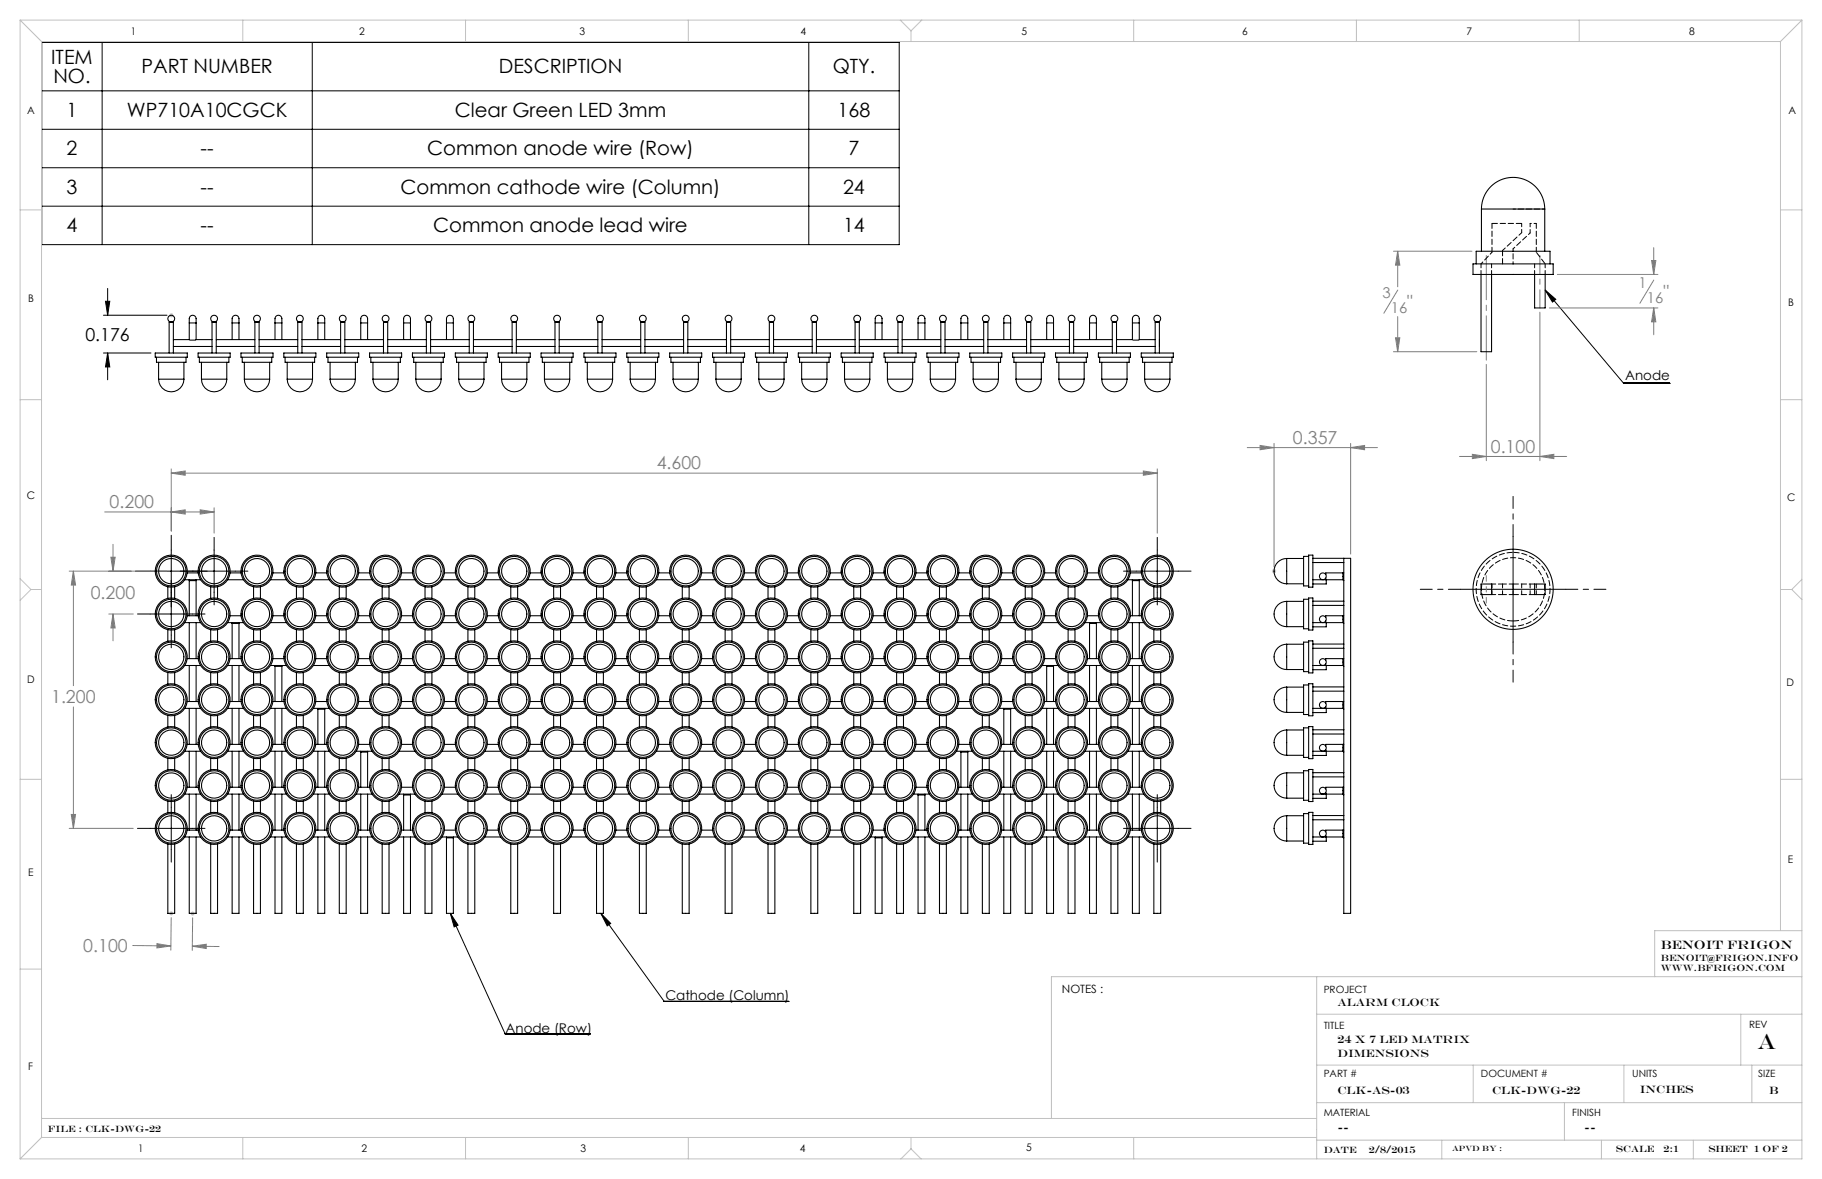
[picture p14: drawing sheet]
<svg xmlns="http://www.w3.org/2000/svg" width="432mm" height="279mm" viewBox="0 0 432 279" stroke-linecap="round" stroke-linejoin="round" font-family="sans-serif">
<defs><g id="words">
<text font-size="5.1" x="416.5" y="248.6">A</text>
<g font-size="4.7">
<text x="12.1" y="15.2">ITEM</text>
<text x="33.5" y="17.4">PART NUMBER</text>
<text x="118.2" y="17.4">DESCRIPTION</text>
<text x="197.3" y="17.4">QTY.</text>
<text x="12.7" y="19.7">NO.</text>
<text x="15.8" y="27.7">1</text>
<text x="30.1" y="27.7">WP710A10CGCK</text>
<text x="107.8" y="27.7">Clear Green LED 3mm</text>
<text x="198.5" y="27.7">168</text>
<text x="15.8" y="36.8">2</text>
<text x="47.6" y="36.8">--</text>
<text x="101.3" y="36.8">Common anode wire (Row)</text>
<text x="201.1" y="36.8">7</text>
<text x="15.8" y="45.9">3</text>
<text x="47.6" y="45.9">--</text>
<text x="94.9" y="45.9">Common cathode wire (Column)</text>
<text x="199.8" y="45.9">24</text>
<text x="15.8" y="55">4</text>
<text x="47.6" y="55">--</text>
<text x="102.7" y="55">Common anode lead wire</text>
<text x="199.8" y="55">14</text>
</g>
<g font-size="4.2" fill="#808080">
<text x="394.2" y="70.5">&quot;</text>
<text x="333.5" y="72.9">&quot;</text>
<text x="306.4" y="105.2">0.357</text>
<text x="353.3" y="107.3">0.100</text>
<text x="155.6" y="111.2">4.600</text>
<text x="26" y="120.4">0.200</text>
<text x="21.5" y="142">0.200</text>
<text x="12.1" y="166.6">1.200</text>
<text x="19.7" y="225.6">0.100</text>
</g>
<text font-size="4.2" x="20.2" y="80.8">0.176</text>
<g font-size="3.5" fill="#808080">
<text x="327.7" y="70.7">3</text>
<text x="388.3" y="68.4">1</text>
<text x="390.3" y="71.9">16</text>
<text x="329.6" y="74.3">16</text>
</g>
<g font-size="3.2">
<text x="385.2" y="90">Anode</text>
<text x="157.7" y="237">Cathode (Column)</text>
<text x="119.8" y="244.9">Anode (Row)</text>
</g>
<text font-size="2.9" x="393.6" y="225">BENOIT FRIGON</text>
<text font-size="2.7" x="251.7" y="235.2">NOTES :</text>
<g font-size="2.6">
<text x="317" y="238.3">Alarm Clock</text>
<text x="317" y="247.1">24 x 7 Led Matrix</text>
<text x="317" y="250.4">Dimensions</text>
<text x="317" y="259.3">CLK-AS-03</text>
<text x="353.6" y="259.3">CLK-DWG-22</text>
<text x="388.6" y="259.1">INCHES</text>
<text x="419.3" y="259.2">B</text>
<text x="317" y="267.9">--</text>
<text x="375.5" y="267.9">--</text>
</g>
<g font-size="2.5">
<text x="31" y="8.2">1</text>
<text x="85.1" y="8.2">2</text>
<text x="137.3" y="8.2">3</text>
<text x="189.7" y="8.2">4</text>
<text x="242.1" y="8.2">5</text>
<text x="294.4" y="8.2">6</text>
<text x="347.6" y="8.2">7</text>
<text x="400.3" y="8.2">8</text>
<text x="6.4" y="27">A</text>
<text x="423.8" y="27">A</text>
<text x="6.7" y="71.5">B</text>
<text x="423.8" y="72.5">B</text>
<text x="6.4" y="118.4">C</text>
<text x="423.5" y="118.6">C</text>
<text x="6.5" y="161.8">D</text>
<text x="423.4" y="162.7">D</text>
<text x="6.7" y="207.6">E</text>
<text x="423.7" y="204.6">E</text>
<text x="6.7" y="253.5">F</text>
<text x="32.7" y="273">1</text>
<text x="85.7" y="273">2</text>
<text x="137.6" y="273">3</text>
<text x="189.5" y="273">4</text>
<text x="243.2" y="272.9">5</text>
</g>
<g font-size="2.4">
<text x="313.7" y="235.2">PROJECT</text>
<text x="313.7" y="243.7">TITLE</text>
<text x="414.5" y="243.6">REV</text>
<text x="313.7" y="255.3">PART #</text>
<text x="351" y="255.3">DOCUMENT #</text>
<text x="386.8" y="255.3">UNITS</text>
<text x="416.7" y="255.3">SIZE</text>
<text x="313.7" y="264.6">MATERIAL</text>
<text x="372.6" y="264.6">FINISH</text>
</g>
<g font-size="2.2">
<text x="393.6" y="227.7">benoit@frigon.info</text>
<text x="393.6" y="230.2">www.bfrigon.com</text>
<text x="11.4" y="268.3">File : clk-dwg-22</text>
<text x="313.7" y="273.2">DATE</text>
<text x="324.4" y="273.2">2/8/2015</text>
<text x="383" y="273">SCALE</text>
<text x="394.2" y="273">2:1</text>
<text x="404.9" y="273">SHEET 1 OF 2</text>
</g>
<text font-size="1.8" x="344.1" y="272.8">APVD BY :</text>
</g></defs>
<g fill="none" stroke="#000" stroke-width=".24">
<path d="M9.9 10.1h203.2v47.9h-203.2zM24.2 10.1v47.9M74 10.1v47.9M191.7 10.1v47.9M9.9 30.6h203.2M9.9 39.8h203.2M9.9 21.5h203.2M9.9 48.9h203.2M24.5 74.7h15.1M25 71.4h1l-.5 3.3zM25.5 68.4v6.3M366.2 68.7l18.6 22.1h10.9"/>
<path d="M366.2 68.7l2.5 2.2-.8 .7zM24.5 83.7h11.3M25.5 83.7l.5 3.3h-1zM25.5 83.7v6.3M35.6 135.4h10M40.6 130.4v10M45.7 135.4h10M50.7 130.4v10M269.3 135.4h10M274.3 130.4v10M346.1 139.7h25M358.6 127.2v25"/>
<path d="M35.6 145.5h10M40.6 140.5v10M35.6 196.3h10M40.6 191.3v10M269.3 196.3h10M274.3 191.3v10M106.7 216.4l13 28.6h20.2M106.7 216.4l1.9 2.8-1 .5zM142.4 216.4l15 20.9h29.5M142.4 216.4l2.3 2.4-.8 .6z"/>
</g>
<g fill="none" stroke="#808080" stroke-width=".24">
<path d="M330.2 59.5h18.6M331.2 59.5l.5 3.3h-1zM331.2 59.5v8.5M391.9 58.7v6.3M331.2 75v8.4M331.3 68.7l-3.3 5.5M364.9 74v35.2M367.2 73h25.7M369.1 65h23.8M391.4 61.7h1l-.5 3.3zM391.9 73l.5 3.3h-1zM391.9 73v6.3"/>
<path d="M391.9 66.4l-3.3 5.5M330.2 83.4h19.8M330.7 80h1l-.5 3.4zM352.2 86.4v22.8M40.6 112.1l3.3-.5v1zM40.6 111.1v14.8M40.6 112.1h233.7M271 111.6l3.3 .5-3.3 .5zM274.3 111.1v15.3M295.6 106.1h30.8M298.6 105.6l3.3 .5-3.3 .5zM301.9 105.1v29.3"/>
<path d="M320.1 106.1l3.3-.5v1zM320.1 105.1v26.2M345.9 108.2h25.4M348.9 107.7l3.3 .5-3.3 .5zM364.9 108.2l3.3-.5v1zM16.4 135.4h23.2M17.4 135.4l.5 3.3h-1zM17.4 135.4v27.1M24.8 121.3h25.9M26.3 132h1l-.5 3.4zM26.8 129v6.4M40.6 121.3l3.3-.5v1z"/>
<path d="M47.4 120.8l3.3 .5-3.3 .5zM50.7 120.3v6.1M25.8 145.5h5.8M26.8 145.5l.5 3.3h-1zM26.8 145.5v6.4M17.4 167.5v28.8M16.4 196.3h15.2M16.9 193h1l-.5 3.3zM40.6 217.4l-.1 7.8M45.7 217.5l-.1 7.7M31.5 224.1l9 .1M37.2 223.6l3.3 .6-3.3 .4z"/>
<path d="M45.6 224.2l6.3 .1M45.6 224.2l3.3-.4v1z"/>
</g>
<g fill="none" stroke="#c0c0c0" stroke-width=".24">
<path d="M4.8 4.8l5 5M4.8 4.8h422.2M4.8 4.8v269.8M9.8 9.8h412.2M9.8 9.8v259.8M57.5 4.8v5M110.3 4.8v5M163.1 4.8v5M213.4 4.8l2.5 2.5M215.9 7.3v2.5M218.4 4.8l-2.5 2.5M268.7 4.8v5"/>
<path d="M321.5 4.8v5M374.3 4.8v5M422 9.8v210.7M427 4.8l-5 5M427 4.8v269.8h-422.2M4.8 49.7h5M422 49.7h5M40.1 74.7h1M40.2 74.4l.7 .7M40.6 74.2v1M40.9 74.4l-.7 .7M4.8 94.7h5"/>
<path d="M422 94.7h5M4.8 137.1l2.5 2.6M7.3 139.7l-2.5 2.6M7.3 139.7h2.5M301.4 135.4h1M301.6 135l.7 .7M301.9 134.9v1M302.3 135l-.7 .7M422 139.7h2.6M424.6 139.7l2.4 2.4M427 137.3l-2.4 2.4M4.8 184.7h5"/>
<path d="M422 184.7h5M40.1 216.4h1M40.2 216.1l.7 .7M40.6 215.9v1M40.9 216.1l-.7 .7M45.2 216.5h1M45.3 216.2l.7 .7M45.7 216v1M46 216.2l-.7 .7M4.8 229.7h5M312 231.5v43.1M427 231.5h-177.8v33.6"/>
<path d="M427 220.5h-34.8v11M312 240.3h115M312 252.4h115M349.1 252.4v8.9M384.9 252.4v8.9M412.6 240.3v12.1M415.2 252.4v8.9M9.8 265.1h302.2M9.8 269.6l-5 5M9.8 269.6h302.2M57.5 269.6v5M110.3 269.6v5"/>
<path d="M163.1 269.6v5M215.9 272.2l-2.4 2.4M215.9 272.2l2.4 2.4M215.9 269.6v2.6M268.7 269.6v5M312 270.2h115M312 261.3h115M341.7 270.2v4.4M370.8 261.3v8.9M379.5 270.2v4.4M401.3 270.2v4.4"/>
</g>
<path d="M346.1 139.7h-9.5M358.6 127.2v-9.5M371.1 139.7h9.5M358.6 152.2v9.5" fill="none" stroke="#000" stroke-width=".24" stroke-dasharray="15.2 1.3 1.3 1.3" stroke-dashoffset="12.4"/>
<g fill="none" stroke="#000" stroke-width=".24" stroke-dasharray="15.2 1.3 1.3 1.3">
<path d="M35.6 135.4h-3.5M40.6 130.4v-3.5M45.6 135.4h3.5M45.7 135.4h-3M50.7 130.4v-3M55.7 135.4h3M269.3 135.4h-3M274.3 130.4v-3M279.3 135.4h3M35.6 145.5h-3M40.6 140.4v3.5M40.6 140.5v-3"/>
<path d="M40.6 150.5v3M45.6 145.5h3M50.7 140.4v3M274.3 140.4v3M35.6 196.3h-3M40.6 191.3v-3M45.6 196.3h3M269.3 196.3h-3M274.3 191.3v-3M279.3 196.3h3M40.6 201.3v3M274.3 201.3v3"/>
</g>
<path d="M352.2 136.4v6.5" fill="none" stroke="#808080" stroke-width=".24" stroke-dasharray="15.2 1.3 1.3 1.3" stroke-dashoffset="13.9"/>
<path d="M364.9 60.5v12.5" fill="none" stroke="#808080" stroke-width=".24" stroke-dasharray="15.2 1.3 1.3 1.3" stroke-dashoffset="10.9"/>
<path d="M352.2 60.5v24.9" fill="none" stroke="#808080" stroke-width=".24" stroke-dasharray="15.2 1.3 1.3 1.3" stroke-dashoffset="4.7"/>
<g fill="#000">
<path d="M25 71.4h1l-.5 3.3zM25.5 83.7l.5 3.3h-1z"/>
<path d="M142.4 216.4l2.3 2.4-.8 .6zM106.7 216.4l1.9 2.8-1 .5zM366.2 68.7l2.5 2.2-.8 .7z"/>
</g>
<g fill="#808080">
<path d="M37.2 223.6l3.3 .6-3.3 .4zM45.6 224.2l3.3-.4v1zM298.6 105.6l3.3 .5-3.3 .5zM320.1 106.1l3.3-.5v1z"/>
<path d="M40.6 121.3l3.3-.5v1zM47.4 120.8l3.3 .5-3.3 .5zM26.3 132h1l-.5 3.4zM26.8 145.5l.5 3.3h-1zM17.4 135.4l.5 3.3h-1zM16.9 193h1l-.5 3.3zM271 111.6l3.3 .5-3.3 .5zM40.6 112.1l3.3-.5v1zM348.9 107.7l3.3 .5-3.3 .5zM364.9 108.2l3.3-.5v1zM331.2 59.5l.5 3.3h-1zM330.7 80h1l-.5 3.4zM391.4 61.7h1l-.5 3.3zM391.9 73l.5 3.3h-1z"/>
</g>
<g fill="none" stroke="#000" stroke-width=".25">
<path d="M351.1 49.5a7.5 7.5 0 0 1 7.5-7.5 7.5 7.5 0 0 1 7.5 7.5M351.1 49.5h15M351.1 49.5v10M366.1 49.5v10M44.9 76.5v-.5a.89 .89 0 0 1 .8-1.3 .89 .89 0 0 1 .8 1.3v.5M44.9 76.5h1.6M44.9 76.5v4h-3.8M46.5 76.5v4h3.7M55 76.5v-.5a.89 .89 0 0 1 .8-1.3 .89 .89 0 0 1 .8 1.3v.5M55 76.5h1.6M55 76.5v4M56.6 76.5v4"/>
<path d="M65.2 76.5v-.5a.89 .89 0 0 1 .8-1.3 .89 .89 0 0 1 .8 1.3v.5M65.2 76.5h1.6M65.2 76.5v4M66.8 76.5v4M75.3 76.5v-.5a.89 .89 0 0 1 .8-1.3 .89 .89 0 0 1 .9 1.3v.5M75.3 76.5h1.7M75.3 76.5v4M77 76.5v4M85.5 76.5v-.5a.89 .89 0 0 1 .8-1.3 .89 .89 0 0 1 .8 1.3v.5M85.5 76.5h1.6M85.5 76.5v4M87.1 76.5v4"/>
<path d="M95.7 76.5v-.5a.89 .89 0 0 1 .8-1.3 .89 .89 0 0 1 .8 1.3v.5M95.7 76.5h1.6M95.7 76.5v4M97.3 76.5v4M105.8 76.5v-.5a.89 .89 0 0 1 .8-1.3 .89 .89 0 0 1 .8 1.3v.5M105.8 76.5h1.6M105.8 76.5v4M107.4 76.5v4M207.4 76.5v-.5a.89 .89 0 0 1 .8-1.3 .89 .89 0 0 1 .8 1.3v.5M207.4 76.5h1.6M207.4 76.5v4M209 76.5v4"/>
<path d="M217.6 76.5v-.5a.89 .89 0 0 1 .8-1.3 .89 .89 0 0 1 .8 1.3v.5M217.6 76.5h1.6M217.6 76.5v4M219.2 76.5v4M227.7 76.5v-.5a.89 .89 0 0 1 .8-1.3 .89 .89 0 0 1 .9 1.3v.5M227.7 76.5h1.7M227.7 76.5v4M229.4 76.5v4M237.9 76.5v-.5a.89 .89 0 0 1 .8-1.3 .89 .89 0 0 1 .8 1.3v.5M237.9 76.5h1.6M237.9 76.5v4M239.5 76.5v4"/>
<path d="M248.1 76.5v-.5a.89 .89 0 0 1 .8-1.3 .89 .89 0 0 1 .8 1.3v.5M248.1 76.5h1.6M248.1 76.5v4M249.7 76.5v4M258.2 76.5v-.5a.89 .89 0 0 1 .8-1.3 .89 .89 0 0 1 .8 1.3v.5M258.2 76.5h1.6M258.2 76.5v4M259.8 76.5v4M268.4 76.5v-.5a.89 .89 0 0 1 .8-1.3 .89 .89 0 0 1 .8 1.3v.5M268.4 76.5h1.6M268.4 76.5v4h-3.8M270 76.5v4h3.8"/>
<path d="M349.1 62.5h19v2.5h-19zM349.8 62.5v-3h17.5v3M351 65v18.4h2.5v-18.4M363.7 65v8h2.5v-8M36.8 83.7h7.6v1h-7.6zM37.1 84.7v1.2h7v-1.2M37.6 89.9a3 3 0 0 0 3 3 3 3 0 0 0 3-3M37.6 89.9h6M37.6 85.9v4M40.1 83.7v-7.4h1v7.4M41.1 82.1h9.1M43.6 85.9v4"/>
<path d="M45 80.6h1.4M46.9 83.7h7.6v1h-7.6zM47.2 84.7v1.2h7v-1.2M47.7 89.9a3 3 0 0 0 3 3 3 3 0 0 0 3-3M47.7 89.9h6M47.7 85.9v4M50.2 83.7v-7.4h1v7.4M51.2 82.1h9.2M51.2 80.5h9.2M53.7 85.9v4M57.1 83.7h7.6v1h-7.6zM57.4 84.7v1.2h7v-1.2"/>
<path d="M57.9 89.9a3 3 0 0 0 3 3 3 3 0 0 0 3-3M57.9 89.9h6M57.9 85.9v4M60.4 83.7v-7.4h1v7.4M61.4 82.1h9.2M61.4 80.5h9.2M63.9 85.9v4M67.3 83.7h7.6v1h-7.6zM67.6 84.7v1.2h7v-1.2M68.1 89.9a3 3 0 0 0 3 3 3 3 0 0 0 3-3M68.1 89.9h6M68.1 85.9v4"/>
<path d="M70.6 83.7v-7.4h1v7.4M71.6 82.1h9.1M71.6 80.5h9.1M74.1 85.9v4M77.4 83.7h7.6v1h-7.6zM77.7 84.7v1.2h7v-1.2M78.2 89.9a3 3 0 0 0 3 3 3 3 0 0 0 3-3M78.2 89.9h6M78.2 85.9v4M80.7 83.7v-7.4h1v7.4M81.7 82.1h9.2M81.7 80.5h9.2"/>
<path d="M84.2 85.9v4M87.6 83.7h7.6v1h-7.6zM87.9 84.7v1.2h7v-1.2M88.4 89.9a3 3 0 0 0 3 3 3 3 0 0 0 3-3M88.4 89.9h6M88.4 85.9v4M90.9 83.7v-7.4h1v7.4M91.9 82.1h9.1M91.9 80.5h9.1M94.4 85.9v4M97.7 83.7h7.6v1h-7.6zM98 84.7v1.2h7v-1.2"/>
<path d="M98.5 89.9a3 3 0 0 0 3 3 3 3 0 0 0 3-3M98.5 89.9h6M98.5 85.9v4M101 83.7v-7.4h1v7.4M102 82.1h9.2M102 80.5h9.2M104.5 85.9v4M107.9 83.7h7.6v1h-7.6zM108.2 84.7v1.2h7v-1.2M108.7 89.9a3 3 0 0 0 3 3 3 3 0 0 0 3-3M108.7 89.9h6M108.7 85.9v4"/>
<path d="M111.2 83.7v-7.4h1v7.4M112.2 82.1h9.2M112.2 80.5h9.2M114.7 85.9v4M118.1 83.7h7.6v1h-7.6zM118.4 84.7v1.2h7v-1.2M118.9 89.9a3 3 0 0 0 3 3 3 3 0 0 0 3-3M118.9 89.9h6M118.9 85.9v4M121.4 83.7v-7.4h1v7.4M122.4 82.1h9.1M122.4 80.5h9.1"/>
<path d="M124.9 85.9v4M128.2 83.7h7.6v1h-7.6zM128.5 84.7v1.2h7v-1.2M129 89.9a3 3 0 0 0 3 3 3 3 0 0 0 3-3M129 89.9h6M129 85.9v4M131.5 83.7v-7.4h1v7.4M132.5 82.1h9.2M132.5 80.5h9.2M135 85.9v4M138.4 83.7h7.6v1h-7.6zM138.7 84.7v1.2h7v-1.2"/>
<path d="M139.2 89.9a3 3 0 0 0 3 3 3 3 0 0 0 3-3M139.2 89.9h6M139.2 85.9v4M141.7 83.7v-7.4h1v7.4M142.7 82.1h9.1M142.7 80.5h9.1M145.2 85.9v4M148.5 83.7h7.6v1h-7.6zM148.8 84.7v1.2h7v-1.2M149.3 89.9a3 3 0 0 0 3 3 3 3 0 0 0 3-3M149.3 89.9h6M149.3 85.9v4"/>
<path d="M151.8 83.7v-7.4h1v7.4M152.8 82.1h9.2M152.8 80.5h9.2M155.3 85.9v4M158.7 83.7h7.6v1h-7.6zM159 84.7v1.2h7v-1.2M159.5 89.9a3 3 0 0 0 3 3 3 3 0 0 0 3-3M159.5 89.9h6M159.5 85.9v4M162 83.7v-7.4h1v7.4M163 82.1h9.2M163 80.5h9.2"/>
<path d="M165.5 85.9v4M168.9 83.7h7.6v1h-7.6zM169.2 84.7v1.2h7v-1.2M169.7 89.9a3 3 0 0 0 3 3 3 3 0 0 0 3-3M169.7 89.9h6M169.7 85.9v4M172.2 83.7v-7.4h1v7.4M173.2 82.1h9.1M173.2 80.5h9.1M175.7 85.9v4M179 83.7h7.6v1h-7.6zM179.3 84.7v1.2h7v-1.2"/>
<path d="M179.8 89.9a3 3 0 0 0 3 3 3 3 0 0 0 3-3M179.8 89.9h6M179.8 85.9v4M182.3 83.7v-7.4h1v7.4M183.3 82.1h9.2M183.3 80.5h9.2M185.8 85.9v4M189.2 83.7h7.6v1h-7.6zM189.5 84.7v1.2h7v-1.2M190 89.9a3 3 0 0 0 3 3 3 3 0 0 0 3-3M190 89.9h6M190 85.9v4"/>
<path d="M192.5 83.7v-7.4h1v7.4M193.5 82.1h9.1M193.5 80.5h9.1M196 85.9v4M199.3 83.7h7.6v1h-7.6zM199.6 84.7v1.2h7v-1.2M200.1 89.9a3 3 0 0 0 3 3 3 3 0 0 0 3-3M200.1 89.9h6M200.1 85.9v4M202.6 83.7v-7.4h1v7.4M203.6 82.1h9.2M203.6 80.5h9.2"/>
<path d="M206.1 85.9v4M209.5 83.7h7.6v1h-7.6zM209.8 84.7v1.2h7v-1.2M210.3 89.9a3 3 0 0 0 3 3 3 3 0 0 0 3-3M210.3 89.9h6M210.3 85.9v4M212.8 83.7v-7.4h1v7.4M213.8 82.1h9.2M213.8 80.5h9.2M216.3 85.9v4M219.7 83.7h7.6v1h-7.6zM220 84.7v1.2h7v-1.2"/>
<path d="M220.5 89.9a3 3 0 0 0 3 3 3 3 0 0 0 3-3M220.5 89.9h6M220.5 85.9v4M223 83.7v-7.4h1v7.4M224 82.1h9.1M224 80.5h9.1M226.5 85.9v4M229.8 83.7h7.6v1h-7.6zM230.1 84.7v1.2h7v-1.2M230.6 89.9a3 3 0 0 0 3 3 3 3 0 0 0 3-3M230.6 89.9h6M230.6 85.9v4"/>
<path d="M233.1 83.7v-7.4h1v7.4M234.1 82.1h9.2M234.1 80.5h9.2M236.6 85.9v4M240 83.7h7.6v1h-7.6zM240.3 84.7v1.2h7v-1.2M240.8 89.9a3 3 0 0 0 3 3 3 3 0 0 0 3-3M240.8 89.9h6M240.8 85.9v4M243.3 83.7v-7.4h1v7.4M244.3 82.1h9.1M244.3 80.5h9.1"/>
<path d="M246.8 85.9v4M250.1 83.7h7.6v1h-7.6zM250.4 84.7v1.2h7v-1.2M250.9 89.9a3 3 0 0 0 3 3 3 3 0 0 0 3-3M250.9 89.9h6M250.9 85.9v4M253.4 83.7v-7.4h1v7.4M254.4 82.1h9.2M254.4 80.5h9.2M256.9 85.9v4M260.3 83.7h7.6v1h-7.6zM260.6 84.7v1.2h7v-1.2"/>
<path d="M261.1 89.9a3 3 0 0 0 3 3 3 3 0 0 0 3-3M261.1 89.9h6M261.1 85.9v4M263.6 83.7v-7.4h1v7.4M264.6 82.1h9.2M267.1 85.9v4M268.5 80.6h1.4M270.5 83.7h7.6v1h-7.6zM270.8 84.7v1.2h7v-1.2M271.3 89.9a3 3 0 0 0 3 3 3 3 0 0 0 3-3M271.3 89.9h6M271.3 85.9v4"/>
<path d="M273.8 83.7v-7.4h1v7.4M274.8 82.1h.1M274.8 80.5h.1M274.8 80.5v1.6M277.3 85.9v4M39.8 139.1v2.7M41.4 139.1v2.7M43.8 137.4h3.7M44.4 135.8h2.6M44.9 137.4v.2M44.9 137.6h1.6M44.9 137.6v8.3"/>
<path d="M46.5 137.4v.2M46.5 137.6v8.3M49.9 139.1v2.7M51.6 139.1v2.7M54 137.4h3.7M54.5 135.8h2.6M60.1 139.1v2.7M61.7 139.1v2.7M64.1 137.4h3.8M64.7 135.8h2.6M70.3 139.1v2.7M71.9 139.1v2.7"/>
<path d="M74.3 137.4h3.7M74.8 135.8h2.6M80.4 139.1v2.7M82 139.1v2.7M84.4 137.4h3.8M85 135.8h2.6M90.6 139.1v2.7M92.2 139.1v2.7M94.6 137.4h3.7M95.2 135.8h2.6M100.7 139.1v2.7M102.4 139.1v2.7"/>
<path d="M104.8 137.4h3.7M105.3 135.8h2.6M110.9 139.1v2.7M112.5 139.1v2.7M114.9 137.4h3.8M115.5 135.8h2.6M121.1 139.1v2.7M122.7 139.1v2.7M125.1 137.4h3.7M125.6 135.8h2.6M131.2 139.1v2.7M132.8 139.1v2.7"/>
<path d="M135.2 137.4h3.8M135.8 135.8h2.6M141.4 139.1v2.7M143 139.1v2.7M145.4 137.4h3.7M146 135.8h2.6M151.5 139.1v2.7M153.2 139.1v2.7M155.6 137.4h3.7M156.1 135.8h2.6M161.7 139.1v2.7M163.3 139.1v2.7"/>
<path d="M165.7 137.4h3.8M166.3 135.8h2.6M171.9 139.1v2.7M173.5 139.1v2.7M175.9 137.4h3.7M176.4 135.8h2.6M182 139.1v2.7M183.6 139.1v2.7M186 137.4h3.8M186.6 135.8h2.6M192.2 139.1v2.7M193.8 139.1v2.7"/>
<path d="M196.2 137.4h3.7M196.8 135.8h2.6M202.3 139.1v2.7M204 139.1v2.7M206.4 137.4h3.7M206.9 135.8h2.6M212.5 139.1v2.7M214.1 139.1v2.7M216.5 137.4h3.8M217.1 135.8h2.6M222.7 139.1v2.7M224.3 139.1v2.7"/>
<path d="M226.7 137.4h3.7M227.2 135.8h2.6M232.8 139.1v2.7M234.4 139.1v2.7M236.8 137.4h3.8M237.4 135.8h2.6M243 139.1v2.7M244.6 139.1v2.7M247 137.4h3.7M247.6 135.8h2.6M253.1 139.1v2.7M254.8 139.1v2.7"/>
<path d="M257.2 137.4h3.7M257.7 135.8h2.6M263.3 139.1v2.7M264.9 139.1v2.7M267.3 137.4h3.8M267.9 135.8h2.6M268.4 137.4v.2M268.4 137.6h1.6M268.4 137.6v8.3M270 137.4v.2M270 137.6v8.3M273.5 139.1v2.7"/>
<path d="M275.1 139.1v2.7M304.9 132.3a3 3 0 0 0-3 3.1 3 3 0 0 0 3 3M304.9 132.3v6.1M304.9 132.3h4M304.9 138.4h4M310.1 131.6h1v7.6h-1zM310.1 131.9h-1.2v7h1.2M311.1 137.4h7.2M311.1 133.3h7.4M311.1 132.3h7.4M314.2 137v.4M314.3 137.4v1h-3.2"/>
<path d="M318.3 137.4l.2 .2M318.3 135.8h-4.1v.4M318.3 135.8v1.6M318.3 135.8h.2M318.5 132.3h1.6v84.1h-1.6zM351 138.4h2.5v2.5h-2.5zM363.7 138.4h2.5v2.5h-2.5zM39.8 149.2v2.8M39.8 159.4v2.7M41.4 149.2v2.8M41.4 159.4v2.7M43.8 147.6h3.7"/>
<path d="M43.8 157.7h3.7M44.4 145.9h2.6M44.4 156.1h2.6M44.9 147.6v8.5M44.9 157.7v8.5M46.5 147.6v8.5M46.5 157.7v8.5M49.9 149.2v2.8M49.9 159.4v2.7M51.6 149.2v2.8M51.6 159.4v2.7M54 147.6h3.7"/>
<path d="M54 157.7h3.7M54.5 145.9h2.6M54.5 156.1h2.6M55 147.6v.2M55 147.8h1.6M55 147.8v8.3M55 157.7v8.5M56.6 147.6v.2M56.6 147.8v8.3M56.6 157.7v8.5M60.1 149.2v2.8M60.1 159.4v2.7"/>
<path d="M61.7 149.2v2.8M61.7 159.4v2.7M64.1 147.6h3.8M64.1 157.7h3.8M64.7 145.9h2.6M64.7 156.1h2.6M65.2 157.7v.2M65.2 157.9h1.6M65.2 157.9v8.3M66.8 157.7v.2M66.8 157.9v8.3M70.3 149.2v2.8"/>
<path d="M70.3 159.4v2.7M71.9 149.2v2.8M71.9 159.4v2.7M74.3 147.6h3.7M74.3 157.7h3.7M74.8 145.9h2.6M74.8 156.1h2.6M80.4 149.2v2.8M80.4 159.4v2.7M82 149.2v2.8M82 159.4v2.7M84.4 147.6h3.8"/>
<path d="M84.4 157.7h3.8M85 145.9h2.6M85 156.1h2.6M90.6 149.2v2.8M90.6 159.4v2.7M92.2 149.2v2.8M92.2 159.4v2.7M94.6 147.6h3.7M94.6 157.7h3.7M95.2 145.9h2.6M95.2 156.1h2.6M100.7 149.2v2.8"/>
<path d="M100.7 159.4v2.7M102.4 149.2v2.8M102.4 159.4v2.7M104.8 147.6h3.7M104.8 157.7h3.7M105.3 145.9h2.6M105.3 156.1h2.6M110.9 149.2v2.8M110.9 159.4v2.7M112.5 149.2v2.8M112.5 159.4v2.7M114.9 147.6h3.8"/>
<path d="M114.9 157.7h3.8M115.5 145.9h2.6M115.5 156.1h2.6M121.1 149.2v2.8M121.1 159.4v2.7M122.7 149.2v2.8M122.7 159.4v2.7M125.1 147.6h3.7M125.1 157.7h3.7M125.6 145.9h2.6M125.6 156.1h2.6M131.2 149.2v2.8"/>
<path d="M131.2 159.4v2.7M132.8 149.2v2.8M132.8 159.4v2.7M135.2 147.6h3.8M135.2 157.7h3.8M135.8 145.9h2.6M135.8 156.1h2.6M141.4 149.2v2.8M141.4 159.4v2.7M143 149.2v2.8M143 159.4v2.7M145.4 147.6h3.7"/>
<path d="M145.4 157.7h3.7M146 145.9h2.6M146 156.1h2.6M151.5 149.2v2.8M151.5 159.4v2.7M153.2 149.2v2.8M153.2 159.4v2.7M155.6 147.6h3.7M155.6 157.7h3.7M156.1 145.9h2.6M156.1 156.1h2.6M161.7 149.2v2.8"/>
<path d="M161.7 159.4v2.7M163.3 149.2v2.8M163.3 159.4v2.7M165.7 147.6h3.8M165.7 157.7h3.8M166.3 145.9h2.6M166.3 156.1h2.6M171.9 149.2v2.8M171.9 159.4v2.7M173.5 149.2v2.8M173.5 159.4v2.7M175.9 147.6h3.7"/>
<path d="M175.9 157.7h3.7M176.4 145.9h2.6M176.4 156.1h2.6M182 149.2v2.8M182 159.4v2.7M183.6 149.2v2.8M183.6 159.4v2.7M186 147.6h3.8M186 157.7h3.8M186.6 145.9h2.6M186.6 156.1h2.6M192.2 149.2v2.8"/>
<path d="M192.2 159.4v2.7M193.8 149.2v2.8M193.8 159.4v2.7M196.2 147.6h3.7M196.2 157.7h3.7M196.8 145.9h2.6M196.8 156.1h2.6M202.3 149.2v2.8M202.3 159.4v2.7M204 149.2v2.8M204 159.4v2.7M206.4 147.6h3.7"/>
<path d="M206.4 157.7h3.7M206.9 145.9h2.6M206.9 156.1h2.6M212.5 149.2v2.8M212.5 159.4v2.7M214.1 149.2v2.8M214.1 159.4v2.7M216.5 147.6h3.8M216.5 157.7h3.8M217.1 145.9h2.6M217.1 156.1h2.6M222.7 149.2v2.8"/>
<path d="M222.7 159.4v2.7M224.3 149.2v2.8M224.3 159.4v2.7M226.7 147.6h3.7M226.7 157.7h3.7M227.2 145.9h2.6M227.2 156.1h2.6M232.8 149.2v2.8M232.8 159.4v2.7M234.4 149.2v2.8M234.4 159.4v2.7M236.8 147.6h3.8"/>
<path d="M236.8 157.7h3.8M237.4 145.9h2.6M237.4 156.1h2.6M243 149.2v2.8M243 159.4v2.7M244.6 149.2v2.8M244.6 159.4v2.7M247 147.6h3.7M247 157.7h3.7M247.6 145.9h2.6M247.6 156.1h2.6M248.1 157.7v.2"/>
<path d="M248.1 157.9h1.6M248.1 157.9v8.3M249.7 157.7v.2M249.7 157.9v8.3M253.1 149.2v2.8M253.1 159.4v2.7M254.8 149.2v2.8M254.8 159.4v2.7M257.2 147.6h3.7M257.2 157.7h3.7M257.7 145.9h2.6M257.7 156.1h2.6"/>
<path d="M258.2 147.6v.2M258.2 147.8h1.6M258.2 147.8v8.3M258.2 157.7v8.5M259.8 147.6v.2M259.8 147.8v8.3M259.8 157.7v8.5M263.3 149.2v2.8M263.3 159.4v2.7M264.9 149.2v2.8M264.9 159.4v2.7M267.3 147.6h3.8"/>
<path d="M267.3 157.7h3.8M267.9 145.9h2.6M267.9 156.1h2.6M268.4 147.6v8.5M268.4 157.7v8.5M270 147.6v8.5M270 157.7v8.5M273.5 149.2v2.8M273.5 159.4v2.7M275.1 149.2v2.8M275.1 159.4v2.7M304.9 152.7a3 3 0 0 0-3 3 3 3 0 0 0 3 3"/>
<path d="M304.9 142.5a3 3 0 0 0-3 3 3 3 0 0 0 3 3M304.9 152.7v6M304.9 142.5v6M304.9 152.7h4M304.9 158.7h4M304.9 142.5h4M304.9 148.5h4M310.1 151.9h1v7.6h-1zM310.1 152.2h-1.2v7h1.2M310.1 141.7h1v7.6h-1zM310.1 142h-1.2v7h1.2M311.1 147.6h7.2"/>
<path d="M311.1 157.7h7.2M311.1 142.5h7.4M311.1 143.5h7.4M311.1 152.6h7.4M311.1 153.6h7.4M314.2 157.3v.4M314.2 147.2v.4M314.3 147.6v1h-3.2M314.3 157.7v1h-3.2M318.3 157.7l.2 .2M318.3 147.6l.2 .2M318.3 156.1h-4.1v.4"/>
<path d="M318.3 145.9h-4.1v.4M318.3 156.1v1.6M318.3 145.9v1.7M318.3 156.1h.2M318.3 145.9h.2M39.8 169.5v2.8M39.8 179.7v2.7M41.4 169.5v2.8M41.4 179.7v2.7M43.8 167.9h3.7M43.8 178h3.7M44.4 166.2h2.6"/>
<path d="M44.4 176.4h2.6M44.9 167.9v8.5M44.9 178v8.6M46.5 167.9v8.5M46.5 178v8.6M49.9 169.5v2.8M49.9 179.7v2.7M51.6 169.5v2.8M51.6 179.7v2.7M54 167.9h3.7M54 178h3.7M54.5 166.2h2.6"/>
<path d="M54.5 176.4h2.6M55 167.9v8.5M55 178v8.6M56.6 167.9v8.5M56.6 178v8.6M60.1 169.5v2.8M60.1 179.7v2.7M61.7 169.5v2.8M61.7 179.7v2.7M64.1 167.9h3.8M64.1 178h3.8M64.7 166.2h2.6"/>
<path d="M64.7 176.4h2.6M65.2 167.9v8.5M65.2 178v8.6M66.8 167.9v8.5M66.8 178v8.6M70.3 169.5v2.8M70.3 179.7v2.7M71.9 169.5v2.8M71.9 179.7v2.7M74.3 167.9h3.7M74.3 178h3.7M74.8 166.2h2.6"/>
<path d="M74.8 176.4h2.6M75.3 167.9v.2M75.3 168.1h1.7M75.3 168.1v8.3M75.3 178v8.6M77 167.9v.2M77 168.1v8.3M77 178v8.6M80.4 169.5v2.8M80.4 179.7v2.7M82 169.5v2.8M82 179.7v2.7"/>
<path d="M84.4 167.9h3.8M84.4 178h3.8M85 166.2h2.6M85 176.4h2.6M85.5 178v.2M85.5 178.2h1.6M85.5 178.2v8.4M87.1 178v.2M87.1 178.2v8.4M90.6 169.5v2.8M90.6 179.7v2.7M92.2 169.5v2.8"/>
<path d="M92.2 179.7v2.7M94.6 167.9h3.7M94.6 178h3.7M95.2 166.2h2.6M95.2 176.4h2.6M100.7 169.5v2.8M100.7 179.7v2.7M102.4 169.5v2.8M102.4 179.7v2.7M104.8 167.9h3.7M104.8 178h3.7M105.3 166.2h2.6"/>
<path d="M105.3 176.4h2.6M110.9 169.5v2.8M110.9 179.7v2.7M112.5 169.5v2.8M112.5 179.7v2.7M114.9 167.9h3.8M114.9 178h3.8M115.5 166.2h2.6M115.5 176.4h2.6M121.1 169.5v2.8M121.1 179.7v2.7M122.7 169.5v2.8"/>
<path d="M122.7 179.7v2.7M125.1 167.9h3.7M125.1 178h3.7M125.6 166.2h2.6M125.6 176.4h2.6M131.2 169.5v2.8M131.2 179.7v2.7M132.8 169.5v2.8M132.8 179.7v2.7M135.2 167.9h3.8M135.2 178h3.8M135.8 166.2h2.6"/>
<path d="M135.8 176.4h2.6M141.4 169.5v2.8M141.4 179.7v2.7M143 169.5v2.8M143 179.7v2.7M145.4 167.9h3.7M145.4 178h3.7M146 166.2h2.6M146 176.4h2.6M151.5 169.5v2.8M151.5 179.7v2.7M153.2 169.5v2.8"/>
<path d="M153.2 179.7v2.7M155.6 167.9h3.7M155.6 178h3.7M156.1 166.2h2.6M156.1 176.4h2.6M161.7 169.5v2.8M161.7 179.7v2.7M163.3 169.5v2.8M163.3 179.7v2.7M165.7 167.9h3.8M165.7 178h3.8M166.3 166.2h2.6"/>
<path d="M166.3 176.4h2.6M171.9 169.5v2.8M171.9 179.7v2.7M173.5 169.5v2.8M173.5 179.7v2.7M175.9 167.9h3.7M175.9 178h3.7M176.4 166.2h2.6M176.4 176.4h2.6M182 169.5v2.8M182 179.7v2.7M183.6 169.5v2.8"/>
<path d="M183.6 179.7v2.7M186 167.9h3.8M186 178h3.8M186.6 166.2h2.6M186.6 176.4h2.6M192.2 169.5v2.8M192.2 179.7v2.7M193.8 169.5v2.8M193.8 179.7v2.7M196.2 167.9h3.7M196.2 178h3.7M196.8 166.2h2.6"/>
<path d="M196.8 176.4h2.6M202.3 169.5v2.8M202.3 179.7v2.7M204 169.5v2.8M204 179.7v2.7M206.4 167.9h3.7M206.4 178h3.7M206.9 166.2h2.6M206.9 176.4h2.6M212.5 169.5v2.8M212.5 179.7v2.7M214.1 169.5v2.8"/>
<path d="M214.1 179.7v2.7M216.5 167.9h3.8M216.5 178h3.8M217.1 166.2h2.6M217.1 176.4h2.6M222.7 169.5v2.8M222.7 179.7v2.7M224.3 169.5v2.8M224.3 179.7v2.7M226.7 167.9h3.7M226.7 178h3.7M227.2 166.2h2.6"/>
<path d="M227.2 176.4h2.6M227.7 178v.2M227.7 178.2h1.7M227.7 178.2v8.4M229.4 178v.2M229.4 178.2v8.4M232.8 169.5v2.8M232.8 179.7v2.7M234.4 169.5v2.8M234.4 179.7v2.7M236.8 167.9h3.8M236.8 178h3.8"/>
<path d="M237.4 166.2h2.6M237.4 176.4h2.6M237.9 167.9v.2M237.9 168.1h1.6M237.9 168.1v8.3M237.9 178v8.6M239.5 167.9v.2M239.5 168.1v8.3M239.5 178v8.6M243 169.5v2.8M243 179.7v2.7M244.6 169.5v2.8"/>
<path d="M244.6 179.7v2.7M247 167.9h3.7M247 178h3.7M247.6 166.2h2.6M247.6 176.4h2.6M248.1 167.9v8.5M248.1 178v8.6M249.7 167.9v8.5M249.7 178v8.6M253.1 169.5v2.8M253.1 179.7v2.7M254.8 169.5v2.8"/>
<path d="M254.8 179.7v2.7M257.2 167.9h3.7M257.2 178h3.7M257.7 166.2h2.6M257.7 176.4h2.6M258.2 167.9v8.5M258.2 178v8.6M259.8 167.9v8.5M259.8 178v8.6M263.3 169.5v2.8M263.3 179.7v2.7M264.9 169.5v2.8"/>
<path d="M264.9 179.7v2.7M267.3 167.9h3.8M267.3 178h3.8M267.9 166.2h2.6M267.9 176.4h2.6M268.4 167.9v8.5M268.4 178v8.6M270 167.9v8.5M270 178v8.6M273.5 169.5v2.8M273.5 179.7v2.7M275.1 169.5v2.8"/>
<path d="M275.1 179.7v2.7M304.9 162.8a3 3 0 0 0-3 3 3 3 0 0 0 3 3M304.9 173a3 3 0 0 0-3 3 3 3 0 0 0 3 3M304.9 162.8v6M304.9 173v6M304.9 162.8h4M304.9 168.8h4M304.9 173h4M304.9 179h4M310.1 162h1v7.6h-1zM310.1 162.3h-1.2v7h1.2M310.1 172.2h1v7.6h-1z"/>
<path d="M310.1 172.5h-1.2v7h1.2M311.1 167.9h7.2M311.1 178h7.2M311.1 162.8h7.4M311.1 174h7.4M311.1 173h7.4M311.1 163.8h7.4M314.2 177.6v.4M314.2 167.5v.4M314.3 167.9v1h-3.2M314.3 178v1h-3.2M318.3 178l.2 .2"/>
<path d="M318.3 167.9l.2 .2M318.3 176.4h-4.1v.4M318.3 166.2h-4.1v.4M318.3 176.4v1.6M318.3 166.2v1.7M318.3 176.4h.2M318.3 166.2l.2 .1M39.8 189.9v2.7M41.4 189.9v2.7M43.8 198.4h3.7M43.8 188.2h3.7M44.4 196.7h2.6"/>
<path d="M44.4 186.6h2.6M44.9 198.4v18h1.6v-18M44.9 188.2v8.5M46.5 188.2v8.5M49.9 189.9v2.7M51.6 189.9v2.7M54 198.4h3.7M54 188.2h3.7M54.5 196.7h2.6M54.5 186.6h2.6M55 198.4v18h1.6v-18M55 188.2v8.5"/>
<path d="M56.6 188.2v8.5M60.1 189.9v2.7M61.7 189.9v2.7M64.1 198.4h3.8M64.1 188.2h3.8M64.7 196.7h2.6M64.7 186.6h2.6M65.2 198.4v18h1.6v-18M65.2 188.2v8.5M66.8 188.2v8.5M70.3 189.9v2.7M71.9 189.9v2.7"/>
<path d="M74.3 198.4h3.7M74.3 188.2h3.7M74.8 196.7h2.6M74.8 186.6h2.6M75.3 198.4v18h1.7v-18M75.3 188.2v8.5M77 188.2v8.5M80.4 189.9v2.7M82 189.9v2.7M84.4 198.4h3.8M84.4 188.2h3.8M85 196.7h2.6"/>
<path d="M85 186.6h2.6M85.5 198.4v18h1.6v-18M85.5 188.2v8.5M87.1 188.2v8.5M90.6 189.9v2.7M92.2 189.9v2.7M94.6 198.4h3.7M94.6 188.2h3.7M95.2 196.7h2.6M95.2 186.6h2.6M95.7 188.2v.2M95.7 198.4v18h1.6v-18"/>
<path d="M95.7 188.4h1.6M95.7 188.4v8.3M97.3 188.2v.2M97.3 188.4v8.3M100.7 189.9v2.7M102.4 189.9v2.7M104.8 198.4h3.7M104.8 188.2h3.7M105.3 196.7h2.6M105.3 186.6h2.6M105.8 198.4v.2M105.8 198.6v17.8h1.6v-17.8"/>
<path d="M105.8 198.6h1.6M107.4 198.4v.2M110.9 189.9v2.7M112.5 189.9v2.7M114.9 198.4h3.8M114.9 188.2h3.8M115.5 196.7h2.6M115.5 186.6h2.6M121.1 189.9v2.7M122.7 189.9v2.7M125.1 198.4h3.7M125.1 188.2h3.7"/>
<path d="M125.6 196.7h2.6M125.6 186.6h2.6M131.2 189.9v2.7M132.8 189.9v2.7M135.2 198.4h3.8M135.2 188.2h3.8M135.8 196.7h2.6M135.8 186.6h2.6M141.4 189.9v2.7M143 189.9v2.7M145.4 198.4h3.7M145.4 188.2h3.7"/>
<path d="M146 196.7h2.6M146 186.6h2.6M151.5 189.9v2.7M153.2 189.9v2.7M155.6 198.4h3.7M155.6 188.2h3.7M156.1 196.7h2.6M156.1 186.6h2.6M161.7 189.9v2.7M163.3 189.9v2.7M165.7 198.4h3.8M165.7 188.2h3.8"/>
<path d="M166.3 196.7h2.6M166.3 186.6h2.6M171.9 189.9v2.7M173.5 189.9v2.7M175.9 198.4h3.7M175.9 188.2h3.7M176.4 196.7h2.6M176.4 186.6h2.6M182 189.9v2.7M183.6 189.9v2.7M186 198.4h3.8M186 188.2h3.8"/>
<path d="M186.6 196.7h2.6M186.6 186.6h2.6M192.2 189.9v2.7M193.8 189.9v2.7M196.2 198.4h3.7M196.2 188.2h3.7M196.8 196.7h2.6M196.8 186.6h2.6M202.3 189.9v2.7M204 189.9v2.7M206.4 198.4h3.7M206.4 188.2h3.7"/>
<path d="M206.9 196.7h2.6M206.9 186.6h2.6M207.4 198.4v.2M207.4 198.6v17.8h1.6v-17.8M207.4 198.6h1.6M209 198.4v.2M212.5 189.9v2.7M214.1 189.9v2.7M216.5 198.4h3.8M216.5 188.2h3.8M217.1 196.7h2.6M217.1 186.6h2.6"/>
<path d="M217.6 188.2v.2M217.6 198.4v18h1.6v-18M217.6 188.4h1.6M217.6 188.4v8.3M219.2 188.2v.2M219.2 188.4v8.3M222.7 189.9v2.7M224.3 189.9v2.7M226.7 198.4h3.7M226.7 188.2h3.7M227.2 196.7h2.6M227.2 186.6h2.6"/>
<path d="M227.7 198.4v18h1.7v-18M227.7 188.2v8.5M229.4 188.2v8.5M232.8 189.9v2.7M234.4 189.9v2.7M236.8 198.4h3.8M236.8 188.2h3.8M237.4 196.7h2.6M237.4 186.6h2.6M237.9 198.4v18h1.6v-18M237.9 188.2v8.5M239.5 188.2v8.5"/>
<path d="M243 189.9v2.7M244.6 189.9v2.7M247 198.4h3.7M247 188.2h3.7M247.6 196.7h2.6M247.6 186.6h2.6M248.1 198.4v18h1.6v-18M248.1 188.2v8.5M249.7 188.2v8.5M253.1 189.9v2.7M254.8 189.9v2.7M257.2 198.4h3.7"/>
<path d="M257.2 188.2h3.7M257.7 196.7h2.6M257.7 186.6h2.6M258.2 198.4v18h1.6v-18M258.2 188.2v8.5M259.8 188.2v8.5M263.3 189.9v2.7M264.9 189.9v2.7M267.3 198.4h3.8M267.3 188.2h3.8M267.9 196.7h2.6M267.9 186.6h2.6"/>
<path d="M268.4 198.4v18h1.6v-18M268.4 188.2v8.5M270 188.2v8.5M273.5 189.9v2.7M275.1 189.9v2.7M304.9 183.1a3 3 0 0 0-3 3.1 3 3 0 0 0 3 3M304.9 193.3a3 3 0 0 0-3 3 3 3 0 0 0 3 3M304.9 183.1v6.1M304.9 193.3v6M304.9 183.1h4M304.9 189.2h4M304.9 193.3h4"/>
<path d="M304.9 199.3h4M310.1 182.4h1v7.6h-1zM310.1 182.7h-1.2v7h1.2M310.1 192.5h1v7.6h-1zM310.1 192.8h-1.2v7h1.2M311.1 198.4h7.2M311.1 188.2h7.2M311.1 183.1h7.4M311.1 194.3h7.4M311.1 193.3h7.4M311.1 184.1h7.4M314.2 198v.4"/>
<path d="M314.2 187.8v.4M314.3 188.2v1h-3.2M314.3 198.4v1h-3.2M318.3 198.4l.2 .2M318.3 188.2l.2 .2M318.3 196.7h-4.1v.4M318.3 186.6h-4.1v.4M318.3 196.7v1.7M318.3 186.6v1.6M318.3 196.7h.2M318.3 186.6h.2M39.8 200v16.4h1.6v-16.4"/>
<path d="M49.9 200v16.4h1.7v-16.4M60.1 200v16.4h1.6v-16.4M70.3 200v16.4h1.6v-16.4M80.4 200v16.4h1.6v-16.4M90.6 200v16.4h1.6v-16.4M100.7 200v16.4h1.7v-16.4M110.9 200v16.4h1.6v-16.4M121.1 200v16.4h1.6v-16.4M131.2 200v16.4h1.6v-16.4M141.4 200v16.4h1.6v-16.4M151.5 200v16.4h1.7v-16.4M161.7 200v16.4h1.6v-16.4"/>
<path d="M171.9 200v16.4h1.6v-16.4M182 200v16.4h1.6v-16.4M192.2 200v16.4h1.6v-16.4M202.3 200v16.4h1.7v-16.4M212.5 200v16.4h1.6v-16.4M222.7 200v16.4h1.6v-16.4M232.8 200v16.4h1.6v-16.4M243 200v16.4h1.6v-16.4M253.1 200v16.4h1.7v-16.4M263.3 200v16.4h1.6v-16.4M273.5 200v16.4h1.6v-16.4"/>
<circle cx="40.6" cy="75.5" r=".81"/>
<circle cx="50.7" cy="75.5" r=".81"/>
<circle cx="60.9" cy="75.5" r=".81"/>
<circle cx="71.1" cy="75.5" r=".81"/>
<circle cx="81.2" cy="75.5" r=".81"/>
<circle cx="91.4" cy="75.5" r=".81"/>
<circle cx="101.5" cy="75.5" r=".81"/>
<circle cx="111.7" cy="75.5" r=".81"/>
<circle cx="121.9" cy="75.5" r=".81"/>
<circle cx="132" cy="75.5" r=".81"/>
<circle cx="142.2" cy="75.5" r=".81"/>
<circle cx="152.3" cy="75.5" r=".81"/>
<circle cx="162.5" cy="75.5" r=".81"/>
<circle cx="172.7" cy="75.5" r=".81"/>
<circle cx="182.8" cy="75.5" r=".81"/>
<circle cx="193" cy="75.5" r=".81"/>
<circle cx="203.1" cy="75.5" r=".81"/>
<circle cx="213.3" cy="75.5" r=".81"/>
<circle cx="223.5" cy="75.5" r=".81"/>
<circle cx="233.6" cy="75.5" r=".81"/>
<circle cx="243.8" cy="75.5" r=".81"/>
<circle cx="253.9" cy="75.5" r=".81"/>
<circle cx="264.1" cy="75.5" r=".81"/>
<circle cx="274.3" cy="75.5" r=".81"/>
<circle cx="40.6" cy="135.4" r="3.8"/>
<circle cx="40.6" cy="135.4" r="3"/>
<circle cx="40.6" cy="135.4" r="3.5"/>
<circle cx="50.7" cy="135.4" r="3.8"/>
<circle cx="50.7" cy="135.4" r="3"/>
<circle cx="50.7" cy="135.4" r="3.5"/>
<circle cx="60.9" cy="135.4" r="3.8"/>
<circle cx="60.9" cy="135.4" r="3"/>
<circle cx="60.9" cy="135.4" r="3.5"/>
<circle cx="71.1" cy="135.4" r="3.8"/>
<circle cx="71.1" cy="135.4" r="3"/>
<circle cx="71.1" cy="135.4" r="3.5"/>
<circle cx="81.2" cy="135.4" r="3.8"/>
<circle cx="81.2" cy="135.4" r="3"/>
<circle cx="81.2" cy="135.4" r="3.5"/>
<circle cx="91.4" cy="135.4" r="3.8"/>
<circle cx="91.4" cy="135.4" r="3"/>
<circle cx="91.4" cy="135.4" r="3.5"/>
<circle cx="101.5" cy="135.4" r="3.8"/>
<circle cx="101.5" cy="135.4" r="3"/>
<circle cx="101.5" cy="135.4" r="3.5"/>
<circle cx="111.7" cy="135.4" r="3.8"/>
<circle cx="111.7" cy="135.4" r="3"/>
<circle cx="111.7" cy="135.4" r="3.5"/>
<circle cx="121.9" cy="135.4" r="3.8"/>
<circle cx="121.9" cy="135.4" r="3"/>
<circle cx="121.9" cy="135.4" r="3.5"/>
<circle cx="132" cy="135.4" r="3.8"/>
<circle cx="132" cy="135.4" r="3"/>
<circle cx="132" cy="135.4" r="3.5"/>
<circle cx="142.2" cy="135.4" r="3.8"/>
<circle cx="142.2" cy="135.4" r="3"/>
<circle cx="142.2" cy="135.4" r="3.5"/>
<circle cx="152.3" cy="135.4" r="3.8"/>
<circle cx="152.3" cy="135.4" r="3"/>
<circle cx="152.3" cy="135.4" r="3.5"/>
<circle cx="162.5" cy="135.4" r="3.8"/>
<circle cx="162.5" cy="135.4" r="3"/>
<circle cx="162.5" cy="135.4" r="3.5"/>
<circle cx="172.7" cy="135.4" r="3.8"/>
<circle cx="172.7" cy="135.4" r="3"/>
<circle cx="172.7" cy="135.4" r="3.5"/>
<circle cx="182.8" cy="135.4" r="3.8"/>
<circle cx="182.8" cy="135.4" r="3"/>
<circle cx="182.8" cy="135.4" r="3.5"/>
<circle cx="193" cy="135.4" r="3.8"/>
<circle cx="193" cy="135.4" r="3"/>
<circle cx="193" cy="135.4" r="3.5"/>
<circle cx="203.1" cy="135.4" r="3.8"/>
<circle cx="203.1" cy="135.4" r="3"/>
<circle cx="203.1" cy="135.4" r="3.5"/>
<circle cx="213.3" cy="135.4" r="3.8"/>
<circle cx="213.3" cy="135.4" r="3"/>
<circle cx="213.3" cy="135.4" r="3.5"/>
<circle cx="223.5" cy="135.4" r="3.8"/>
<circle cx="223.5" cy="135.4" r="3"/>
<circle cx="223.5" cy="135.4" r="3.5"/>
<circle cx="233.6" cy="135.4" r="3.8"/>
<circle cx="233.6" cy="135.4" r="3"/>
<circle cx="233.6" cy="135.4" r="3.5"/>
<circle cx="243.8" cy="135.4" r="3.8"/>
<circle cx="243.8" cy="135.4" r="3"/>
<circle cx="243.8" cy="135.4" r="3.5"/>
<circle cx="253.9" cy="135.4" r="3.8"/>
<circle cx="253.9" cy="135.4" r="3"/>
<circle cx="253.9" cy="135.4" r="3.5"/>
<circle cx="264.1" cy="135.4" r="3.8"/>
<circle cx="264.1" cy="135.4" r="3"/>
<circle cx="264.1" cy="135.4" r="3.5"/>
<circle cx="274.3" cy="135.4" r="3.8"/>
<circle cx="274.3" cy="135.4" r="3"/>
<circle cx="274.3" cy="135.4" r="3.5"/>
<circle cx="313.5" cy="136.6" r=".81"/>
<circle cx="358.6" cy="139.7" r="9.5"/>
<circle cx="40.6" cy="155.7" r="3.8"/>
<circle cx="40.6" cy="145.5" r="3.8"/>
<circle cx="40.6" cy="155.7" r="3"/>
<circle cx="40.6" cy="145.5" r="3"/>
<circle cx="40.6" cy="145.5" r="3.5"/>
<circle cx="40.6" cy="155.7" r="3.5"/>
<circle cx="50.7" cy="155.7" r="3.8"/>
<circle cx="50.7" cy="145.5" r="3.8"/>
<circle cx="50.7" cy="155.7" r="3"/>
<circle cx="50.7" cy="145.5" r="3"/>
<circle cx="50.7" cy="145.5" r="3.5"/>
<circle cx="50.7" cy="155.7" r="3.5"/>
<circle cx="60.9" cy="155.7" r="3.8"/>
<circle cx="60.9" cy="145.5" r="3.8"/>
<circle cx="60.9" cy="155.7" r="3"/>
<circle cx="60.9" cy="145.5" r="3"/>
<circle cx="60.9" cy="145.5" r="3.5"/>
<circle cx="60.9" cy="155.7" r="3.5"/>
<circle cx="71.1" cy="155.7" r="3.8"/>
<circle cx="71.1" cy="145.5" r="3.8"/>
<circle cx="71.1" cy="155.7" r="3"/>
<circle cx="71.1" cy="145.5" r="3"/>
<circle cx="71.1" cy="145.5" r="3.5"/>
<circle cx="71.1" cy="155.7" r="3.5"/>
<circle cx="81.2" cy="155.7" r="3.8"/>
<circle cx="81.2" cy="145.5" r="3.8"/>
<circle cx="81.2" cy="155.7" r="3"/>
<circle cx="81.2" cy="145.5" r="3"/>
<circle cx="81.2" cy="145.5" r="3.5"/>
<circle cx="81.2" cy="155.7" r="3.5"/>
<circle cx="91.4" cy="155.7" r="3.8"/>
<circle cx="91.4" cy="145.5" r="3.8"/>
<circle cx="91.4" cy="155.7" r="3"/>
<circle cx="91.4" cy="145.5" r="3"/>
<circle cx="91.4" cy="145.5" r="3.5"/>
<circle cx="91.4" cy="155.7" r="3.5"/>
<circle cx="101.5" cy="155.7" r="3.8"/>
<circle cx="101.5" cy="145.5" r="3.8"/>
<circle cx="101.5" cy="155.7" r="3"/>
<circle cx="101.5" cy="145.5" r="3"/>
<circle cx="101.5" cy="145.5" r="3.5"/>
<circle cx="101.5" cy="155.7" r="3.5"/>
<circle cx="111.7" cy="155.7" r="3.8"/>
<circle cx="111.7" cy="145.5" r="3.8"/>
<circle cx="111.7" cy="155.7" r="3"/>
<circle cx="111.7" cy="145.5" r="3"/>
<circle cx="111.7" cy="145.5" r="3.5"/>
<circle cx="111.7" cy="155.7" r="3.5"/>
<circle cx="121.9" cy="155.7" r="3.8"/>
<circle cx="121.9" cy="145.5" r="3.8"/>
<circle cx="121.9" cy="155.7" r="3"/>
<circle cx="121.9" cy="145.5" r="3"/>
<circle cx="121.9" cy="145.5" r="3.5"/>
<circle cx="121.9" cy="155.7" r="3.5"/>
<circle cx="132" cy="155.7" r="3.8"/>
<circle cx="132" cy="145.5" r="3.8"/>
<circle cx="132" cy="155.7" r="3"/>
<circle cx="132" cy="145.5" r="3"/>
<circle cx="132" cy="145.5" r="3.5"/>
<circle cx="132" cy="155.7" r="3.5"/>
<circle cx="142.2" cy="155.7" r="3.8"/>
<circle cx="142.2" cy="145.5" r="3.8"/>
<circle cx="142.2" cy="155.7" r="3"/>
<circle cx="142.2" cy="145.5" r="3"/>
<circle cx="142.2" cy="145.5" r="3.5"/>
<circle cx="142.2" cy="155.7" r="3.5"/>
<circle cx="152.3" cy="155.7" r="3.8"/>
<circle cx="152.3" cy="145.5" r="3.8"/>
<circle cx="152.3" cy="155.7" r="3"/>
<circle cx="152.3" cy="145.5" r="3"/>
<circle cx="152.3" cy="145.5" r="3.5"/>
<circle cx="152.3" cy="155.7" r="3.5"/>
<circle cx="162.5" cy="155.7" r="3.8"/>
<circle cx="162.5" cy="145.5" r="3.8"/>
<circle cx="162.5" cy="155.7" r="3"/>
<circle cx="162.5" cy="145.5" r="3"/>
<circle cx="162.5" cy="145.5" r="3.5"/>
<circle cx="162.5" cy="155.7" r="3.5"/>
<circle cx="172.7" cy="155.7" r="3.8"/>
<circle cx="172.7" cy="145.5" r="3.8"/>
<circle cx="172.7" cy="155.7" r="3"/>
<circle cx="172.7" cy="145.5" r="3"/>
<circle cx="172.7" cy="145.5" r="3.5"/>
<circle cx="172.7" cy="155.7" r="3.5"/>
<circle cx="182.8" cy="155.7" r="3.8"/>
<circle cx="182.8" cy="145.5" r="3.8"/>
<circle cx="182.8" cy="155.7" r="3"/>
<circle cx="182.8" cy="145.5" r="3"/>
<circle cx="182.8" cy="145.5" r="3.5"/>
<circle cx="182.8" cy="155.7" r="3.5"/>
<circle cx="193" cy="155.7" r="3.8"/>
<circle cx="193" cy="145.5" r="3.8"/>
<circle cx="193" cy="155.7" r="3"/>
<circle cx="193" cy="145.5" r="3"/>
<circle cx="193" cy="145.5" r="3.5"/>
<circle cx="193" cy="155.7" r="3.5"/>
<circle cx="203.1" cy="155.7" r="3.8"/>
<circle cx="203.1" cy="145.5" r="3.8"/>
<circle cx="203.1" cy="155.7" r="3"/>
<circle cx="203.1" cy="145.5" r="3"/>
<circle cx="203.1" cy="145.5" r="3.5"/>
<circle cx="203.1" cy="155.7" r="3.5"/>
<circle cx="213.3" cy="155.7" r="3.8"/>
<circle cx="213.3" cy="145.5" r="3.8"/>
<circle cx="213.3" cy="155.7" r="3"/>
<circle cx="213.3" cy="145.5" r="3"/>
<circle cx="213.3" cy="145.5" r="3.5"/>
<circle cx="213.3" cy="155.7" r="3.5"/>
<circle cx="223.5" cy="155.7" r="3.8"/>
<circle cx="223.5" cy="145.5" r="3.8"/>
<circle cx="223.5" cy="155.7" r="3"/>
<circle cx="223.5" cy="145.5" r="3"/>
<circle cx="223.5" cy="145.5" r="3.5"/>
<circle cx="223.5" cy="155.7" r="3.5"/>
<circle cx="233.6" cy="155.7" r="3.8"/>
<circle cx="233.6" cy="145.5" r="3.8"/>
<circle cx="233.6" cy="155.7" r="3"/>
<circle cx="233.6" cy="145.5" r="3"/>
<circle cx="233.6" cy="145.5" r="3.5"/>
<circle cx="233.6" cy="155.7" r="3.5"/>
<circle cx="243.8" cy="155.7" r="3.8"/>
<circle cx="243.8" cy="145.5" r="3.8"/>
<circle cx="243.8" cy="155.7" r="3"/>
<circle cx="243.8" cy="145.5" r="3"/>
<circle cx="243.8" cy="145.5" r="3.5"/>
<circle cx="243.8" cy="155.7" r="3.5"/>
<circle cx="253.9" cy="155.7" r="3.8"/>
<circle cx="253.9" cy="145.5" r="3.8"/>
<circle cx="253.9" cy="155.7" r="3"/>
<circle cx="253.9" cy="145.5" r="3"/>
<circle cx="253.9" cy="145.5" r="3.5"/>
<circle cx="253.9" cy="155.7" r="3.5"/>
<circle cx="264.1" cy="155.7" r="3.8"/>
<circle cx="264.1" cy="145.5" r="3.8"/>
<circle cx="264.1" cy="155.7" r="3"/>
<circle cx="264.1" cy="145.5" r="3"/>
<circle cx="264.1" cy="145.5" r="3.5"/>
<circle cx="264.1" cy="155.7" r="3.5"/>
<circle cx="274.3" cy="155.7" r="3.8"/>
<circle cx="274.3" cy="145.5" r="3.8"/>
<circle cx="274.3" cy="155.7" r="3"/>
<circle cx="274.3" cy="145.5" r="3"/>
<circle cx="274.3" cy="145.5" r="3.5"/>
<circle cx="274.3" cy="155.7" r="3.5"/>
<circle cx="313.5" cy="146.7" r=".81"/>
<circle cx="313.5" cy="156.9" r=".81"/>
<circle cx="40.6" cy="165.8" r="3.8"/>
<circle cx="40.6" cy="176" r="3.8"/>
<circle cx="40.6" cy="176" r="3"/>
<circle cx="40.6" cy="165.8" r="3"/>
<circle cx="40.6" cy="165.8" r="3.5"/>
<circle cx="40.6" cy="176" r="3.5"/>
<circle cx="50.7" cy="176" r="3.8"/>
<circle cx="50.7" cy="165.8" r="3.8"/>
<circle cx="50.7" cy="176" r="3"/>
<circle cx="50.7" cy="165.8" r="3"/>
<circle cx="50.7" cy="165.8" r="3.5"/>
<circle cx="50.7" cy="176" r="3.5"/>
<circle cx="60.9" cy="165.8" r="3.8"/>
<circle cx="60.9" cy="176" r="3.8"/>
<circle cx="60.9" cy="176" r="3"/>
<circle cx="60.9" cy="165.8" r="3"/>
<circle cx="60.9" cy="165.8" r="3.5"/>
<circle cx="60.9" cy="176" r="3.5"/>
<circle cx="71.1" cy="165.8" r="3.8"/>
<circle cx="71.1" cy="176" r="3.8"/>
<circle cx="71.1" cy="176" r="3"/>
<circle cx="71.1" cy="165.8" r="3"/>
<circle cx="71.1" cy="165.8" r="3.5"/>
<circle cx="71.1" cy="176" r="3.5"/>
<circle cx="81.2" cy="165.8" r="3.8"/>
<circle cx="81.2" cy="176" r="3.8"/>
<circle cx="81.2" cy="176" r="3"/>
<circle cx="81.2" cy="165.8" r="3"/>
<circle cx="81.2" cy="165.8" r="3.5"/>
<circle cx="81.2" cy="176" r="3.5"/>
<circle cx="91.4" cy="165.8" r="3.8"/>
<circle cx="91.4" cy="176" r="3.8"/>
<circle cx="91.4" cy="176" r="3"/>
<circle cx="91.4" cy="165.8" r="3"/>
<circle cx="91.4" cy="165.8" r="3.5"/>
<circle cx="91.4" cy="176" r="3.5"/>
<circle cx="101.5" cy="165.8" r="3.8"/>
<circle cx="101.5" cy="176" r="3.8"/>
<circle cx="101.5" cy="165.8" r="3"/>
<circle cx="101.5" cy="176" r="3"/>
<circle cx="101.5" cy="165.8" r="3.5"/>
<circle cx="101.5" cy="176" r="3.5"/>
<circle cx="111.7" cy="176" r="3.8"/>
<circle cx="111.7" cy="165.8" r="3.8"/>
<circle cx="111.7" cy="176" r="3"/>
<circle cx="111.7" cy="165.8" r="3"/>
<circle cx="111.7" cy="165.8" r="3.5"/>
<circle cx="111.7" cy="176" r="3.5"/>
<circle cx="121.9" cy="176" r="3.8"/>
<circle cx="121.9" cy="165.8" r="3.8"/>
<circle cx="121.9" cy="165.8" r="3"/>
<circle cx="121.9" cy="176" r="3"/>
<circle cx="121.9" cy="165.8" r="3.5"/>
<circle cx="121.9" cy="176" r="3.5"/>
<circle cx="132" cy="165.8" r="3.8"/>
<circle cx="132" cy="176" r="3.8"/>
<circle cx="132" cy="176" r="3"/>
<circle cx="132" cy="165.8" r="3"/>
<circle cx="132" cy="165.8" r="3.5"/>
<circle cx="132" cy="176" r="3.5"/>
<circle cx="142.2" cy="165.8" r="3.8"/>
<circle cx="142.2" cy="176" r="3.8"/>
<circle cx="142.2" cy="176" r="3"/>
<circle cx="142.2" cy="165.8" r="3"/>
<circle cx="142.2" cy="165.8" r="3.5"/>
<circle cx="142.2" cy="176" r="3.5"/>
<circle cx="152.3" cy="165.8" r="3.8"/>
<circle cx="152.3" cy="176" r="3.8"/>
<circle cx="152.3" cy="176" r="3"/>
<circle cx="152.3" cy="165.8" r="3"/>
<circle cx="152.3" cy="165.8" r="3.5"/>
<circle cx="152.3" cy="176" r="3.5"/>
<circle cx="162.5" cy="176" r="3.8"/>
<circle cx="162.5" cy="165.8" r="3.8"/>
<circle cx="162.5" cy="176" r="3"/>
<circle cx="162.5" cy="165.8" r="3"/>
<circle cx="162.5" cy="165.8" r="3.5"/>
<circle cx="162.5" cy="176" r="3.5"/>
<circle cx="172.7" cy="176" r="3.8"/>
<circle cx="172.7" cy="165.8" r="3.8"/>
<circle cx="172.7" cy="165.8" r="3"/>
<circle cx="172.7" cy="176" r="3"/>
<circle cx="172.7" cy="165.8" r="3.5"/>
<circle cx="172.7" cy="176" r="3.5"/>
<circle cx="182.8" cy="165.8" r="3.8"/>
<circle cx="182.8" cy="176" r="3.8"/>
<circle cx="182.8" cy="165.8" r="3"/>
<circle cx="182.8" cy="176" r="3"/>
<circle cx="182.8" cy="165.8" r="3.5"/>
<circle cx="182.8" cy="176" r="3.5"/>
<circle cx="193" cy="176" r="3.8"/>
<circle cx="193" cy="165.8" r="3.8"/>
<circle cx="193" cy="176" r="3"/>
<circle cx="193" cy="165.8" r="3"/>
<circle cx="193" cy="165.8" r="3.5"/>
<circle cx="193" cy="176" r="3.5"/>
<circle cx="203.1" cy="165.8" r="3.8"/>
<circle cx="203.1" cy="176" r="3.8"/>
<circle cx="203.1" cy="165.8" r="3"/>
<circle cx="203.1" cy="176" r="3"/>
<circle cx="203.1" cy="165.8" r="3.5"/>
<circle cx="203.1" cy="176" r="3.5"/>
<circle cx="213.3" cy="165.8" r="3.8"/>
<circle cx="213.3" cy="176" r="3.8"/>
<circle cx="213.3" cy="165.8" r="3"/>
<circle cx="213.3" cy="176" r="3"/>
<circle cx="213.3" cy="165.8" r="3.5"/>
<circle cx="213.3" cy="176" r="3.5"/>
<circle cx="223.5" cy="165.8" r="3.8"/>
<circle cx="223.5" cy="176" r="3.8"/>
<circle cx="223.5" cy="176" r="3"/>
<circle cx="223.5" cy="165.8" r="3"/>
<circle cx="223.5" cy="165.8" r="3.5"/>
<circle cx="223.5" cy="176" r="3.5"/>
<circle cx="233.6" cy="176" r="3.8"/>
<circle cx="233.6" cy="165.8" r="3.8"/>
<circle cx="233.6" cy="165.8" r="3"/>
<circle cx="233.6" cy="176" r="3"/>
<circle cx="233.6" cy="165.8" r="3.5"/>
<circle cx="233.6" cy="176" r="3.5"/>
<circle cx="243.8" cy="176" r="3.8"/>
<circle cx="243.8" cy="165.8" r="3.8"/>
<circle cx="243.8" cy="176" r="3"/>
<circle cx="243.8" cy="165.8" r="3"/>
<circle cx="243.8" cy="165.8" r="3.5"/>
<circle cx="243.8" cy="176" r="3.5"/>
<circle cx="253.9" cy="176" r="3.8"/>
<circle cx="253.9" cy="165.8" r="3.8"/>
<circle cx="253.9" cy="165.8" r="3"/>
<circle cx="253.9" cy="176" r="3"/>
<circle cx="253.9" cy="165.8" r="3.5"/>
<circle cx="253.9" cy="176" r="3.5"/>
<circle cx="264.1" cy="165.8" r="3.8"/>
<circle cx="264.1" cy="176" r="3.8"/>
<circle cx="264.1" cy="165.8" r="3"/>
<circle cx="264.1" cy="176" r="3"/>
<circle cx="264.1" cy="165.8" r="3.5"/>
<circle cx="264.1" cy="176" r="3.5"/>
<circle cx="274.3" cy="165.8" r="3.8"/>
<circle cx="274.3" cy="176" r="3.8"/>
<circle cx="274.3" cy="176" r="3"/>
<circle cx="274.3" cy="165.8" r="3"/>
<circle cx="274.3" cy="165.8" r="3.5"/>
<circle cx="274.3" cy="176" r="3.5"/>
<circle cx="313.5" cy="167.1" r=".81"/>
<circle cx="313.5" cy="177.2" r=".81"/>
<circle cx="40.6" cy="196.3" r="3.8"/>
<circle cx="40.6" cy="186.2" r="3.8"/>
<circle cx="40.6" cy="186.2" r="3"/>
<circle cx="40.6" cy="196.3" r="3"/>
<circle cx="40.6" cy="196.3" r="3.5"/>
<circle cx="40.6" cy="186.2" r="3.5"/>
<circle cx="50.7" cy="196.3" r="3.8"/>
<circle cx="50.7" cy="186.2" r="3.8"/>
<circle cx="50.7" cy="186.2" r="3"/>
<circle cx="50.7" cy="196.3" r="3"/>
<circle cx="50.7" cy="196.3" r="3.5"/>
<circle cx="50.7" cy="186.2" r="3.5"/>
<circle cx="60.9" cy="196.3" r="3.8"/>
<circle cx="60.9" cy="186.2" r="3.8"/>
<circle cx="60.9" cy="186.2" r="3"/>
<circle cx="60.9" cy="196.3" r="3"/>
<circle cx="60.9" cy="196.3" r="3.5"/>
<circle cx="60.9" cy="186.2" r="3.5"/>
<circle cx="71.1" cy="196.3" r="3.8"/>
<circle cx="71.1" cy="186.2" r="3.8"/>
<circle cx="71.1" cy="186.2" r="3"/>
<circle cx="71.1" cy="196.3" r="3"/>
<circle cx="71.1" cy="196.3" r="3.5"/>
<circle cx="71.1" cy="186.2" r="3.5"/>
<circle cx="81.2" cy="196.3" r="3.8"/>
<circle cx="81.2" cy="186.2" r="3.8"/>
<circle cx="81.2" cy="186.2" r="3"/>
<circle cx="81.2" cy="196.3" r="3"/>
<circle cx="81.2" cy="196.3" r="3.5"/>
<circle cx="81.2" cy="186.2" r="3.5"/>
<circle cx="91.4" cy="196.3" r="3.8"/>
<circle cx="91.4" cy="186.2" r="3.8"/>
<circle cx="91.4" cy="186.2" r="3"/>
<circle cx="91.4" cy="196.3" r="3"/>
<circle cx="91.4" cy="196.3" r="3.5"/>
<circle cx="91.4" cy="186.2" r="3.5"/>
<circle cx="101.5" cy="196.3" r="3.8"/>
<circle cx="101.5" cy="186.2" r="3.8"/>
<circle cx="101.5" cy="186.2" r="3"/>
<circle cx="101.5" cy="196.3" r="3"/>
<circle cx="101.5" cy="196.3" r="3.5"/>
<circle cx="101.5" cy="186.2" r="3.5"/>
<circle cx="111.7" cy="196.3" r="3.8"/>
<circle cx="111.7" cy="186.2" r="3.8"/>
<circle cx="111.7" cy="186.2" r="3"/>
<circle cx="111.7" cy="196.3" r="3"/>
<circle cx="111.7" cy="196.3" r="3.5"/>
<circle cx="111.7" cy="186.2" r="3.5"/>
<circle cx="121.9" cy="196.3" r="3.8"/>
<circle cx="121.9" cy="186.2" r="3.8"/>
<circle cx="121.9" cy="186.2" r="3"/>
<circle cx="121.9" cy="196.3" r="3"/>
<circle cx="121.9" cy="196.3" r="3.5"/>
<circle cx="121.9" cy="186.2" r="3.5"/>
<circle cx="132" cy="196.3" r="3.8"/>
<circle cx="132" cy="186.2" r="3.8"/>
<circle cx="132" cy="186.2" r="3"/>
<circle cx="132" cy="196.3" r="3"/>
<circle cx="132" cy="196.3" r="3.5"/>
<circle cx="132" cy="186.2" r="3.5"/>
<circle cx="142.2" cy="196.3" r="3.8"/>
<circle cx="142.2" cy="186.2" r="3.8"/>
<circle cx="142.2" cy="186.2" r="3"/>
<circle cx="142.2" cy="196.3" r="3"/>
<circle cx="142.2" cy="196.3" r="3.5"/>
<circle cx="142.2" cy="186.2" r="3.5"/>
<circle cx="152.3" cy="196.3" r="3.8"/>
<circle cx="152.3" cy="186.2" r="3.8"/>
<circle cx="152.3" cy="186.2" r="3"/>
<circle cx="152.3" cy="196.3" r="3"/>
<circle cx="152.3" cy="196.3" r="3.5"/>
<circle cx="152.3" cy="186.2" r="3.5"/>
<circle cx="162.5" cy="196.3" r="3.8"/>
<circle cx="162.5" cy="186.2" r="3.8"/>
<circle cx="162.5" cy="186.2" r="3"/>
<circle cx="162.5" cy="196.3" r="3"/>
<circle cx="162.5" cy="196.3" r="3.5"/>
<circle cx="162.5" cy="186.2" r="3.5"/>
<circle cx="172.7" cy="196.3" r="3.8"/>
<circle cx="172.7" cy="186.2" r="3.8"/>
<circle cx="172.7" cy="186.2" r="3"/>
<circle cx="172.7" cy="196.3" r="3"/>
<circle cx="172.7" cy="196.3" r="3.5"/>
<circle cx="172.7" cy="186.2" r="3.5"/>
<circle cx="182.8" cy="196.3" r="3.8"/>
<circle cx="182.8" cy="186.2" r="3.8"/>
<circle cx="182.8" cy="186.2" r="3"/>
<circle cx="182.8" cy="196.3" r="3"/>
<circle cx="182.8" cy="196.3" r="3.5"/>
<circle cx="182.8" cy="186.2" r="3.5"/>
<circle cx="193" cy="196.3" r="3.8"/>
<circle cx="193" cy="186.2" r="3.8"/>
<circle cx="193" cy="186.2" r="3"/>
<circle cx="193" cy="196.3" r="3"/>
<circle cx="193" cy="196.3" r="3.5"/>
<circle cx="193" cy="186.2" r="3.5"/>
<circle cx="203.1" cy="196.3" r="3.8"/>
<circle cx="203.1" cy="186.2" r="3.8"/>
<circle cx="203.1" cy="186.2" r="3"/>
<circle cx="203.1" cy="196.3" r="3"/>
<circle cx="203.1" cy="196.3" r="3.5"/>
<circle cx="203.1" cy="186.2" r="3.5"/>
<circle cx="213.3" cy="196.3" r="3.8"/>
<circle cx="213.3" cy="186.2" r="3.8"/>
<circle cx="213.3" cy="186.2" r="3"/>
<circle cx="213.3" cy="196.3" r="3"/>
<circle cx="213.3" cy="196.3" r="3.5"/>
<circle cx="213.3" cy="186.2" r="3.5"/>
<circle cx="223.5" cy="196.3" r="3.8"/>
<circle cx="223.5" cy="186.2" r="3.8"/>
<circle cx="223.5" cy="186.2" r="3"/>
<circle cx="223.5" cy="196.3" r="3"/>
<circle cx="223.5" cy="196.3" r="3.5"/>
<circle cx="223.5" cy="186.2" r="3.5"/>
<circle cx="233.6" cy="196.3" r="3.8"/>
<circle cx="233.6" cy="186.2" r="3.8"/>
<circle cx="233.6" cy="186.2" r="3"/>
<circle cx="233.6" cy="196.3" r="3"/>
<circle cx="233.6" cy="196.3" r="3.5"/>
<circle cx="233.6" cy="186.2" r="3.5"/>
<circle cx="243.8" cy="196.3" r="3.8"/>
<circle cx="243.8" cy="186.2" r="3.8"/>
<circle cx="243.8" cy="186.2" r="3"/>
<circle cx="243.8" cy="196.3" r="3"/>
<circle cx="243.8" cy="196.3" r="3.5"/>
<circle cx="243.8" cy="186.2" r="3.5"/>
<circle cx="253.9" cy="196.3" r="3.8"/>
<circle cx="253.9" cy="186.2" r="3.8"/>
<circle cx="253.9" cy="186.2" r="3"/>
<circle cx="253.9" cy="196.3" r="3"/>
<circle cx="253.9" cy="196.3" r="3.5"/>
<circle cx="253.9" cy="186.2" r="3.5"/>
<circle cx="264.1" cy="196.3" r="3.8"/>
<circle cx="264.1" cy="186.2" r="3.8"/>
<circle cx="264.1" cy="186.2" r="3"/>
<circle cx="264.1" cy="196.3" r="3"/>
<circle cx="264.1" cy="196.3" r="3.5"/>
<circle cx="264.1" cy="186.2" r="3.5"/>
<circle cx="274.3" cy="196.3" r="3.8"/>
<circle cx="274.3" cy="186.2" r="3.8"/>
<circle cx="274.3" cy="186.2" r="3"/>
<circle cx="274.3" cy="196.3" r="3"/>
<circle cx="274.3" cy="196.3" r="3.5"/>
<circle cx="274.3" cy="186.2" r="3.5"/>
<circle cx="313.5" cy="197.5" r=".81"/>
<circle cx="313.5" cy="187.4" r=".81"/>
</g>
<path d="M358.6 59v3.5" fill="none" stroke="#000" stroke-width=".24" stroke-dasharray="1.3 .6" stroke-dashoffset=".8"/>
<path d="M358.6 49.5h7.5M362.6 55.2l-4 3.8M364.1 53h-1.5" fill="none" stroke="#000" stroke-width=".24" stroke-dasharray="1.3 .6" stroke-dashoffset=".7"/>
<path d="M353.6 53v6.8M364.1 59.8v-6.8" fill="none" stroke="#000" stroke-width=".24" stroke-dasharray="1.3 .6" stroke-dashoffset=".1"/>
<path d="M360.6 55.1v-2.1M362.6 53v2.2" fill="none" stroke="#000" stroke-width=".24" stroke-dasharray="1.3 .6" stroke-dashoffset=".5"/>
<path d="M356.1 59.4l4.5-4.3" fill="none" stroke="#000" stroke-width=".24" stroke-dasharray="1.3 .6" stroke-dashoffset=".4"/>
<path d="M360.6 53h-7M356.1 62.5v-3.1M358.6 138.4h5.1M358.6 140.9h5.1" fill="none" stroke="#000" stroke-width=".24" stroke-dasharray="1.3 .6"/>
<g fill="none" stroke="#000" stroke-width=".24" stroke-dasharray="1.3 .6" stroke-dashoffset=".3">
<path d="M351 62.5v2.5M353.5 65v-2.5M363.7 62.5v2.5M366.2 65v-2.5M353.5 138.4h2.6M356.1 138.4h2.5M353.5 140.9h2.6M353.6 140.9v-2.5M356.1 140.9v-2.5M356.1 140.9h2.5M358.6 140.9v-2.5M360.6 140.9v-2.5"/>
<path d="M362.6 140.9v-2.5M364.1 140.9v-2.5"/>
</g>
<path d="M353.6 59.8l-2.6 2.7" fill="none" stroke="#000" stroke-width=".24" stroke-dasharray="1.3 .6" stroke-dashoffset=".6"/>
<path d="M366.2 62.5l-2.1-2.7M358.6 147.2a7.5 7.5 0 0 0 6.6-11.2 7.5 7.5 0 0 0-12.9-.4 7.5 7.5 0 0 0 5.8 11.5l.5 .1" fill="none" stroke="#000" stroke-width=".24" stroke-dasharray="1.3 .6" stroke-dashoffset="-.1"/>
<path d="M358.6 130.9a8.7 8.7 0 0 0-7.7 13 8.7 8.7 0 0 0 15.1 .4 8.7 8.7 0 0 0-6.9-13.4h-.5" fill="none" stroke="#000" stroke-width=".24" stroke-dasharray="1.3 .6" stroke-dashoffset="-.2"/>
<use href="#words"/>
</svg>
